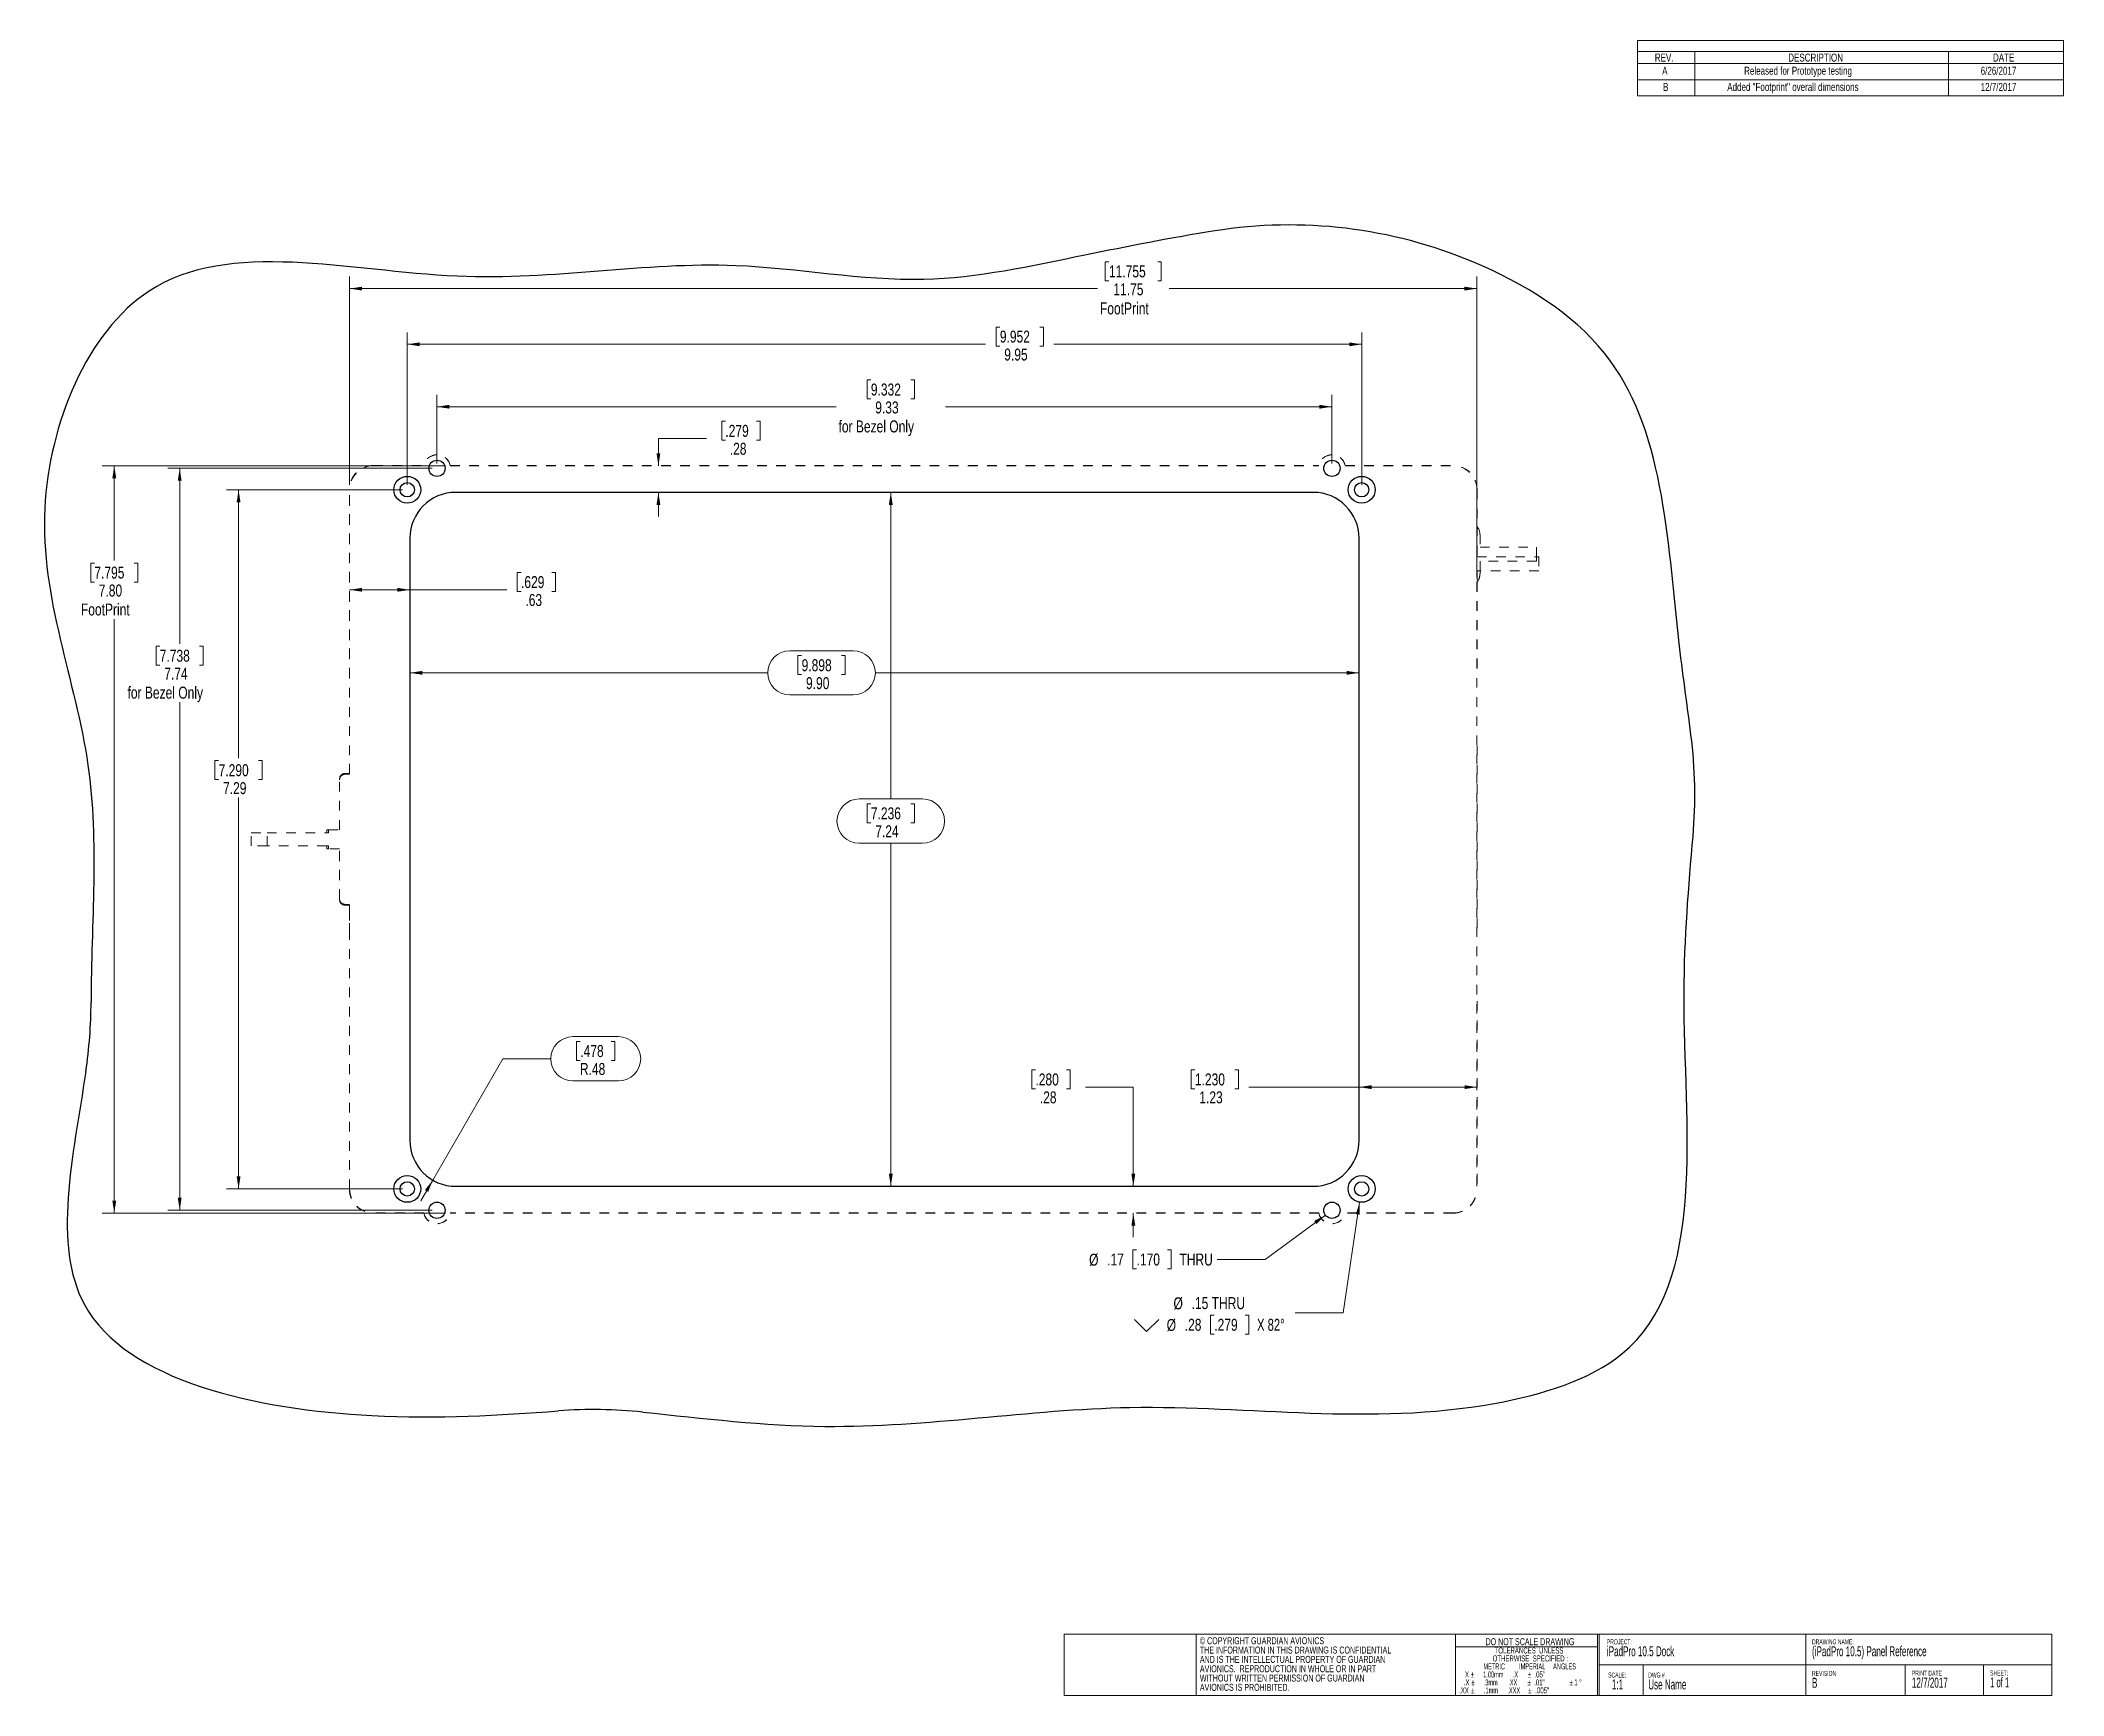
# Model space of a CAD drawing. Header units: inches. Extents: x 3.6 to 24.7, y 0.4 to 17.6.
import ezdxf

# ---------------------------------------------------------------- set-up
doc = ezdxf.new("R2010")
doc.units = ezdxf.units.IN
doc.header["$MEASUREMENT"] = 0
doc.linetypes.add('HIDDEN', pattern=[0.075, 0.05, -0.025])
doc.styles.add('SLDTEXTSTYLE0', font='TXT', dxfattribs={"width": 0.605})
doc.styles.add('SLDTEXTSTYLE1', font='TXT', dxfattribs={"width": 0.57})
doc.styles.add('SLDTEXTSTYLE2', font='TXT', dxfattribs={"width": 0.561765})
doc.styles.add('SLDTEXTSTYLE3', font='TXT', dxfattribs={"width": 0.56})
doc.styles.add('SLDTEXTSTYLE4', font='TXT', dxfattribs={"width": 0.5525})
doc.styles.add('SLDTEXTSTYLE5', font='TXT', dxfattribs={"width": 0.75})
doc.styles.add('SLDTEXTSTYLE6', font='TXT', dxfattribs={"width": 0.7})
doc.dimstyles.new('SLDDIMSTYLE0', dxfattribs={"dimtxt": 0.125, "dimasz": 0.13, "dimexe": 0, "dimexo": 0.0625, "dimgap": 0.03125, "dimtad": 0, "dimtih": 1, "dimtoh": 1, "dimrnd": 1e-09, "dimzin": 12, "dimdsep": 46, "dimtxsty": 'SLDTEXTSTYLE5', "dimsah": 1, "dimcen": 0.09, "dimadec": 0, "dimazin": 3, "dimtfac": 1, "dimtofl": 0, "dimtmove": 0, "dimatfit": 3, "dimfxl": 1, "dimfrac": 2, "dimtolj": 1, "dimtzin": 12, "dimarcsym": 0})
doc.dimstyles.new('SLDDIMSTYLE1', dxfattribs={"dimtxt": 0.125, "dimasz": 0.13, "dimexe": 0, "dimexo": 0.0625, "dimgap": 0.03125, "dimtad": 0, "dimtih": 1, "dimtoh": 1, "dimrnd": 1e-09, "dimzin": 4, "dimdsep": 46, "dimtxsty": 'SLDTEXTSTYLE5', "dimsah": 1, "dimcen": 0.09, "dimadec": 0, "dimazin": 1, "dimtfac": 1, "dimtofl": 0, "dimtmove": 0, "dimatfit": 3, "dimfxl": 1, "dimfrac": 2, "dimtolj": 1, "dimtzin": 12, "dimarcsym": 0})
doc.dimstyles.new('SLDDIMSTYLE2', dxfattribs={"dimtxt": 0.125, "dimasz": 0.13, "dimexe": 0, "dimexo": 0.0625, "dimgap": 0.03125, "dimtad": 0, "dimtih": 1, "dimtoh": 1, "dimrnd": 1e-09, "dimzin": 12, "dimdsep": 46, "dimtxsty": 'SLDTEXTSTYLE5', "dimsah": 1, "dimcen": 0, "dimadec": 0, "dimazin": 3, "dimtfac": 1, "dimtofl": 0, "dimtmove": 1, "dimatfit": 3, "dimfxl": 1, "dimfrac": 2, "dimtolj": 1, "dimtzin": 12, "dimarcsym": 0})
doc.dimstyles.new('SLDDIMSTYLE3', dxfattribs={"dimtxt": 0.125, "dimasz": 0.13, "dimexe": 0, "dimexo": 0.0625, "dimgap": 0.03125, "dimtad": 0, "dimtih": 1, "dimtoh": 1, "dimrnd": 1e-09, "dimzin": 12, "dimdsep": 46, "dimtxsty": 'SLDTEXTSTYLE5', "dimsah": 1, "dimcen": 0, "dimadec": 0, "dimazin": 3, "dimtfac": 1, "dimtofl": 0, "dimtmove": 0, "dimatfit": 3, "dimfxl": 1, "dimfrac": 2, "dimtolj": 1, "dimtzin": 12, "dimarcsym": 0})
doc.dimstyles.new('SLDDIMSTYLE4', dxfattribs={"dimtxt": 0.125, "dimasz": 0.13, "dimexe": 0, "dimexo": 0.0625, "dimgap": 0.03125, "dimtad": 0, "dimtih": 1, "dimtoh": 1, "dimrnd": 1e-09, "dimzin": 12, "dimdsep": 46, "dimtxsty": 'SLDTEXTSTYLE5', "dimsah": 1, "dimcen": 0.09, "dimadec": 0, "dimazin": 3, "dimtfac": 1, "dimtmove": 0, "dimatfit": 0, "dimfxl": 1, "dimfrac": 2, "dimtolj": 1, "dimtzin": 12, "dimarcsym": 0})

msp = doc.modelspace()

# ---------------------------------------------------------------- blocks, each defined once
blk = doc.blocks.new('SW_NOTE_0')
at = {"color": 0, "linetype": 'Continuous', "lineweight": 0, "attachment_point": 1, "style": 'SLDTEXTSTYLE0'}
for s, insert, char_height in [('PRINT DATE', (0, 0.067), 0.0521), ('12/7/2017', (0, -0.005), 0.1042)]:
    blk.add_mtext(s, dxfattribs=dict(at, insert=insert, char_height=char_height))
blk = doc.blocks.new('SW_NOTE_1')
at = {"color": 0, "linetype": 'Continuous', "lineweight": 0, "attachment_point": 1, "style": 'SLDTEXTSTYLE0'}
for s, insert, char_height in [('DRAWING NAME:', (0, 0.067), 0.05208), ('(iPadPro 10.5) Panel Reference', (0, -0.005), 0.10417)]:
    blk.add_mtext(s, dxfattribs=dict(at, insert=insert, char_height=char_height))
blk = doc.blocks.new('SW_NOTE_2')
at = {"color": 0, "linetype": 'Continuous', "lineweight": 0, "attachment_point": 1}
for s, insert, char_height, style in [('SHEET:', (0, 0.067), 0.0521, 'SLDTEXTSTYLE0'), ('1 of 1', (0, -0.005), 0.1042, 'SLDTEXTSTYLE1')]:
    blk.add_mtext(s, dxfattribs=dict(at, insert=insert, char_height=char_height, style=style))
blk = doc.blocks.new('SW_NOTE_3')
at = {"color": 0, "linetype": 'Continuous', "lineweight": 0, "attachment_point": 1, "style": 'SLDTEXTSTYLE0'}
for s, insert, char_height in [('REVISION', (0, 0.067), 0.0521), ('B', (0, -0.005), 0.104)]:
    blk.add_mtext(s, dxfattribs=dict(at, insert=insert, char_height=char_height))
blk = doc.blocks.new('SW_NOTE_4')
at = {"color": 0, "linetype": 'Continuous', "lineweight": 0, "attachment_point": 1, "style": 'SLDTEXTSTYLE0'}
for s, insert, char_height in [('DWG #', (0, 0.067), 0.0521), ('Use Name', (0, -0.005), 0.1042)]:
    blk.add_mtext(s, dxfattribs=dict(at, insert=insert, char_height=char_height))
blk = doc.blocks.new('SW_NOTE_5')
at = {"color": 0, "linetype": 'Continuous', "lineweight": 0, "attachment_point": 2}
for s, insert, char_height, style in [('DO NOT SCALE DRAWING', (0.621, 0.094), 0.07292, 'SLDTEXTSTYLE0'), ('METRIC         IMPERIAL     ANGLES', (0.618, -0.169), 0.0625, 'SLDTEXTSTYLE2'), ('OTHERWISE  SPECIFIED :', (0.625, -0.086), 0.0625, 'SLDTEXTSTYLE0'), ('TOLERANCES  UNLESS', (0.611, -0.003), 0.0625, 'SLDTEXTSTYLE0'), ('.XX', (-0.067, -0.419), 0.0625, 'SLDTEXTSTYLE0'), ('.X', (-0.039, -0.336), 0.0625, 'SLDTEXTSTYLE0'), ('X', (-0.035, -0.253), 0.0625, 'SLDTEXTSTYLE0'), ('%%p', (0.02, -0.253), 0.0625, 'SLDTEXTSTYLE0'), ('%%p', (0.027, -0.336), 0.0625, 'SLDTEXTSTYLE0'), ('1.00mm      .X', (0.315, -0.253), 0.0625, 'SLDTEXTSTYLE3'), ('.3mm       .XX', (0.314, -0.336), 0.0625, 'SLDTEXTSTYLE4'), ('.1mm      .XXX', (0.33, -0.419), 0.0625, 'SLDTEXTSTYLE3'), ('%%p', (0.613, -0.336), 0.0625, 'SLDTEXTSTYLE0'), ('%%p', (0.617, -0.253), 0.0625, 'SLDTEXTSTYLE0'), ('.01"', (0.719, -0.336), 0.0625, 'SLDTEXTSTYLE0'), ('.05"', (0.723, -0.253), 0.0625, 'SLDTEXTSTYLE0'), ('.005"', (0.749, -0.419), 0.0625, 'SLDTEXTSTYLE0'), ('%%p', (1.05, -0.336), 0.0625, 'SLDTEXTSTYLE0'), ('1', (1.101, -0.336), 0.0625, 'SLDTEXTSTYLE0'), ('%%d', (1.147, -0.336), 0.0625, 'SLDTEXTSTYLE0'), ('%%p', (0.026, -0.419), 0.0625, 'SLDTEXTSTYLE0'), ('%%p', (0.62, -0.419), 0.0625, 'SLDTEXTSTYLE0')]:
    blk.add_mtext(s, dxfattribs=dict(at, insert=insert, char_height=char_height, style=style))
blk = doc.blocks.new('SW_NOTE_6')
at = {"color": 0, "linetype": 'Continuous', "lineweight": 0, "attachment_point": 1, "style": 'SLDTEXTSTYLE0'}
for s, insert, char_height in [('SCALE:', (0, 0.067), 0.0521), ('1:1', (0.039, -0.005), 0.1042)]:
    blk.add_mtext(s, dxfattribs=dict(at, insert=insert, char_height=char_height))
blk = doc.blocks.new('SW_NOTE_7')
at = {"color": 0, "linetype": 'Continuous', "lineweight": 0, "attachment_point": 1, "style": 'SLDTEXTSTYLE0'}
for s, insert, char_height in [('PROJECT:', (0, 0.067), 0.0521), ('iPadPro 10.5 Dock', (0, -0.005), 0.10417)]:
    blk.add_mtext(s, dxfattribs=dict(at, insert=insert, char_height=char_height))
blk = doc.blocks.new('SW_NOTE_8')
at = {"color": 0, "linetype": 'Continuous', "lineweight": 0, "char_height": 0.07292, "attachment_point": 1, "style": 'SLDTEXTSTYLE0'}
for s, insert in [('© COPYRIGHT GUARDIAN AVIONICS', (0, 0.094)), ('AND IS THE INTELLECTUAL PROPERTY OF GUARDIAN', (0, -0.1)), ('AVIONICS.  REPRODUCTION IN WHOLE OR IN PART', (0, -0.198)), ('THE INFORMATION IN THIS DRAWING IS CONFIDENTIAL', (0, -0.003)), ('WITHOUT WRITTEN PERMISSION OF GUARDIAN', (0, -0.295)), ('AVIONICS IS PROHIBITED.', (0, -0.392))]:
    blk.add_mtext(s, dxfattribs=dict(at, insert=insert))
blk = doc.blocks.new('SW_TABLEANNOTATION_0')
at = {"color": 0, "linetype": 'Continuous', "lineweight": 18}
for p, q in [((0, 0), (0, -0.579)), ((4.444, 0), (0, 0)), ((4.444, -0.579), (4.444, 0)), ((0, -0.116), (4.444, -0.116)), ((0.6, -0.116), (0.6, -0.241)), ((3.244, -0.116), (3.244, -0.241)), ((0, -0.241), (4.444, -0.241)), ((0, -0.41), (4.444, -0.41)), ((0.6, -0.241), (0.6, -0.579)), ((3.244, -0.241), (3.244, -0.579)), ((0, -0.579), (4.444, -0.579))]:
    blk.add_line(p, q, dxfattribs=at)
at = {"color": 0, "linetype": 'Continuous', "lineweight": 18, "attachment_point": 1, "style": 'SLDTEXTSTYLE5'}
for s, insert, char_height in [('REV.', (0.182, -0.137), 0.0833), ('DESCRIPTION', (1.573, -0.137), 0.08333), ('DATE', (3.708, -0.137), 0.0833), ('A', (0.259, -0.274), 0.0833), ('Released for Prototype testing', (1.113, -0.274), 0.08333), ('6/26/2017', (3.58, -0.274), 0.0833), ('B', (0.268, -0.443), 0.0833), ('Added "Footprint" overall dimensions', (0.937, -0.443), 0.08333), ('12/7/2017', (3.58, -0.443), 0.0833)]:
    blk.add_mtext(s, dxfattribs=dict(at, insert=insert, char_height=char_height))
blk = doc.blocks.new('_D')
at = {"color": 7, "linetype": 'Continuous', "lineweight": 18}
for p, q in [((7.403, 13.013), (7.403, 14.605)), ((13.582, 14.66), (13.544, 14.66)), ((13.544, 14.66), (13.544, 14.462)), ((13.998, 14.66), (14.036, 14.66)), ((14.036, 14.66), (14.036, 14.462)), ((17.355, 13.013), (17.355, 14.605)), ((7.403, 14.48), (13.434, 14.48)), ((13.544, 14.462), (13.582, 14.462)), ((14.036, 14.462), (13.998, 14.462)), ((17.355, 14.48), (14.145, 14.48))]:
    blk.add_line(p, q, dxfattribs=at)
for points in [[(7.403, 14.48), (7.533, 14.46), (7.533, 14.5)], [(17.355, 14.48), (17.225, 14.5), (17.225, 14.46)]]:
    blk.add_solid(points, dxfattribs=at)
at = {"color": 7, "linetype": 'Continuous', "lineweight": 18, "char_height": 0.125, "attachment_point": 1, "style": 'SLDTEXTSTYLE5'}
for s, insert in [('9.952', (13.582, 14.623)), ('9.95', (13.628, 14.436))]:
    blk.add_mtext(s, dxfattribs=dict(at, insert=insert))
blk = doc.blocks.new('_D_1')
at = {"color": 7, "linetype": 'Continuous', "lineweight": 18}
for p, q in [((7.713, 13.237), (7.713, 13.954)), ((12.237, 14.109), (12.199, 14.109)), ((12.199, 14.109), (12.199, 13.91)), ((12.653, 14.109), (12.691, 14.109)), ((12.691, 14.109), (12.691, 13.91)), ((17.045, 13.237), (17.045, 13.954)), ((7.713, 13.829), (11.875, 13.829)), ((12.199, 13.91), (12.237, 13.91)), ((12.691, 13.91), (12.653, 13.91)), ((17.045, 13.829), (13.015, 13.829))]:
    blk.add_line(p, q, dxfattribs=at)
for points in [[(7.713, 13.829), (7.843, 13.809), (7.843, 13.849)], [(17.045, 13.829), (16.915, 13.849), (16.915, 13.809)]]:
    blk.add_solid(points, dxfattribs=at)
at = {"color": 7, "linetype": 'Continuous', "lineweight": 18, "char_height": 0.125, "attachment_point": 1, "style": 'SLDTEXTSTYLE5'}
for s, insert in [('9.332', (12.237, 14.071)), ('9.33', (12.283, 13.884)), ('for Bezel Only', (11.9, 13.686))]:
    blk.add_mtext(s, dxfattribs=dict(at, insert=insert))
blk = doc.blocks.new('_D_2')
at = {"color": 7, "linetype": 'Continuous', "lineweight": 18}
for p, q in [((7.353, 12.963), (5.519, 12.963)), ((5.644, 12.963), (5.644, 10.164)), ((5.436, 10.138), (5.398, 10.138)), ((5.398, 10.138), (5.398, 9.94)), ((5.852, 10.138), (5.89, 10.138)), ((5.89, 10.138), (5.89, 9.94)), ((5.398, 9.94), (5.436, 9.94)), ((5.89, 9.94), (5.852, 9.94)), ((5.644, 5.672), (5.644, 9.753)), ((7.353, 5.672), (5.519, 5.672))]:
    blk.add_line(p, q, dxfattribs=at)
for points in [[(5.644, 12.963), (5.624, 12.833), (5.664, 12.833)], [(5.644, 5.672), (5.664, 5.802), (5.624, 5.802)]]:
    blk.add_solid(points, dxfattribs=at)
at = {"color": 7, "linetype": 'Continuous', "lineweight": 18, "char_height": 0.125, "attachment_point": 1, "style": 'SLDTEXTSTYLE5'}
for s, insert in [('7.290', (5.436, 10.101)), ('7.29', (5.482, 9.914))]:
    blk.add_mtext(s, dxfattribs=dict(at, insert=insert))
blk = doc.blocks.new('_D_3')
at = {"color": 7, "linetype": 'Continuous', "lineweight": 18}
for p, q in [((7.663, 13.187), (4.905, 13.187)), ((5.03, 13.187), (5.03, 11.358)), ((4.822, 11.333), (4.784, 11.333)), ((4.784, 11.333), (4.784, 11.134)), ((5.238, 11.333), (5.276, 11.333)), ((5.276, 11.333), (5.276, 11.134)), ((4.784, 11.134), (4.822, 11.134)), ((5.276, 11.134), (5.238, 11.134)), ((5.03, 5.449), (5.03, 10.749)), ((7.663, 5.449), (4.905, 5.449))]:
    blk.add_line(p, q, dxfattribs=at)
for points in [[(5.03, 13.187), (5.01, 13.057), (5.05, 13.057)], [(5.03, 5.449), (5.05, 5.579), (5.01, 5.579)]]:
    blk.add_solid(points, dxfattribs=at)
at = {"color": 7, "linetype": 'Continuous', "lineweight": 18, "char_height": 0.125, "attachment_point": 1, "style": 'SLDTEXTSTYLE5'}
for s, insert in [('7.738', (4.822, 11.295)), ('7.74', (4.869, 11.108)), ('for Bezel Only', (4.486, 10.91))]:
    blk.add_mtext(s, dxfattribs=dict(at, insert=insert))
blk = doc.blocks.new('_D_4')
at = {"color": 7, "linetype": 'Continuous', "lineweight": 18}
for p, q in [((11.393, 11.284), (12.053, 11.284)), ((11.515, 11.234), (11.477, 11.234)), ((11.477, 11.234), (11.477, 11.035)), ((11.931, 11.234), (11.969, 11.234)), ((11.969, 11.234), (11.969, 11.035)), ((7.43, 11.054), (11.162, 11.054)), ((11.477, 11.035), (11.515, 11.035)), ((11.969, 11.035), (11.931, 11.035)), ((17.328, 11.054), (12.284, 11.054)), ((12.053, 10.823), (11.393, 10.823))]:
    blk.add_line(p, q, dxfattribs=at)
for centre, start, end in [((11.393, 11.054), 90, 270), ((12.053, 11.054), 270, 90)]:
    blk.add_arc(centre, 0.231, start, end, dxfattribs=at)
for points in [[(7.43, 11.054), (7.56, 11.034), (7.56, 11.074)], [(17.328, 11.054), (17.198, 11.074), (17.198, 11.034)]]:
    blk.add_solid(points, dxfattribs=at)
at = {"color": 7, "linetype": 'Continuous', "lineweight": 18, "char_height": 0.125, "attachment_point": 1, "style": 'SLDTEXTSTYLE5'}
for s, insert in [('9.898', (11.515, 11.196)), ('9.90', (11.561, 11.009))]:
    blk.add_mtext(s, dxfattribs=dict(at, insert=insert))
blk = doc.blocks.new('_D_5')
at = {"color": 7, "linetype": 'Continuous', "lineweight": 18}
for p, q in [((12.445, 12.936), (12.445, 9.739)), ((12.115, 9.739), (12.775, 9.739)), ((12.237, 9.688), (12.199, 9.688)), ((12.199, 9.688), (12.199, 9.489)), ((12.653, 9.688), (12.691, 9.688)), ((12.691, 9.688), (12.691, 9.489)), ((12.199, 9.489), (12.237, 9.489)), ((12.691, 9.489), (12.653, 9.489)), ((12.775, 9.277), (12.115, 9.277)), ((12.445, 5.699), (12.445, 9.277))]:
    blk.add_line(p, q, dxfattribs=at)
for centre, start, end in [((12.115, 9.508), 90, 270), ((12.775, 9.508), 270, 90)]:
    blk.add_arc(centre, 0.231, start, end, dxfattribs=at)
for points in [[(12.445, 12.936), (12.425, 12.806), (12.465, 12.806)], [(12.445, 5.699), (12.465, 5.829), (12.425, 5.829)]]:
    blk.add_solid(points, dxfattribs=at)
at = {"color": 7, "linetype": 'Continuous', "lineweight": 18, "char_height": 0.125, "attachment_point": 1, "style": 'SLDTEXTSTYLE5'}
for s, insert in [('7.236', (12.237, 9.651)), ('7.24', (12.283, 9.464))]:
    blk.add_mtext(s, dxfattribs=dict(at, insert=insert))
blk = doc.blocks.new('_D_6')
at = {"color": 7, "linetype": 'Continuous', "lineweight": 18}
for p, q in [((9.131, 7.26), (9.606, 7.26)), ((9.207, 7.209), (9.169, 7.209)), ((9.169, 7.209), (9.169, 7.011)), ((9.53, 7.209), (9.568, 7.209)), ((9.568, 7.209), (9.568, 7.011)), ((7.669, 5.763), (8.4, 7.029)), ((8.4, 7.029), (8.9, 7.029)), ((9.169, 7.011), (9.207, 7.011)), ((9.568, 7.011), (9.53, 7.011)), ((9.606, 6.799), (9.131, 6.799)), ((7.669, 5.763), (7.544, 5.547))]:
    blk.add_line(p, q, dxfattribs=at)
for centre, start, end in [((9.131, 7.029), 90, 270), ((9.606, 7.029), 270, 90)]:
    blk.add_arc(centre, 0.231, start, end, dxfattribs=at)
blk.add_solid([(7.669, 5.763), (7.587, 5.661), (7.621, 5.641)], dxfattribs=at)
at = {"color": 7, "linetype": 'Continuous', "lineweight": 18, "char_height": 0.125, "attachment_point": 1, "style": 'SLDTEXTSTYLE5'}
for s, insert in [('.478', (9.207, 7.172)), ('R.48', (9.203, 6.985))]:
    blk.add_mtext(s, dxfattribs=dict(at, insert=insert))
blk = doc.blocks.new('_D_7')
at = {"color": 7, "linetype": 'Continuous', "lineweight": 18}
for p, q in [((16.977, 5.398), (16.349, 4.936)), ((15.008, 5.036), (14.97, 5.036)), ((14.97, 5.036), (14.97, 4.837)), ((15.332, 5.036), (15.37, 5.036)), ((15.37, 5.036), (15.37, 4.837)), ((16.349, 4.936), (15.849, 4.936)), ((14.97, 4.837), (15.008, 4.837)), ((15.37, 4.837), (15.332, 4.837))]:
    blk.add_line(p, q, dxfattribs=at)
blk.add_solid([(16.977, 5.398), (16.86, 5.337), (16.884, 5.305)], dxfattribs=at)
at = {"color": 7, "linetype": 'Continuous', "lineweight": 18, "char_height": 0.125, "attachment_point": 1, "style": 'SLDTEXTSTYLE5'}
for s, insert in [('%%c', (14.513, 4.996)), ('.17', (14.701, 4.998)), ('.170', (15.008, 4.998)), ('THRU', (15.455, 4.998))]:
    blk.add_mtext(s, dxfattribs=dict(at, insert=insert))
blk = doc.blocks.new('SW_SYMBOL_HOLE_SINK')
at = {"color": 0, "linetype": 'Continuous', "lineweight": 18}
for p, q in [((0, 34.4), (31.5, 3)), ((31.5, 3), (63, 34.4))]:
    blk.add_line(p, q, dxfattribs=at)
blk = doc.blocks.new('_D_8')
at = {"color": 7, "linetype": 'Continuous', "lineweight": 18}
for p, q in [((17.334, 5.535), (17.162, 4.381)), ((15.818, 4.354), (15.779, 4.354)), ((15.779, 4.354), (15.779, 4.156)), ((16.141, 4.354), (16.179, 4.354)), ((16.179, 4.354), (16.179, 4.156)), ((17.162, 4.381), (16.662, 4.381)), ((15.779, 4.156), (15.818, 4.156)), ((16.179, 4.156), (16.141, 4.156))]:
    blk.add_line(p, q, dxfattribs=at)
blk.add_solid([(17.334, 5.535), (17.295, 5.409), (17.335, 5.403)], dxfattribs=at)
at = {"color": 7, "linetype": 'Continuous', "lineweight": 18, "xscale": 0.0040555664, "yscale": 0.0040555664, "zscale": 0.0040555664}
blk.add_blockref('SW_SYMBOL_HOLE_SINK', (14.985, 4.171), dxfattribs=at)
at = {"color": 7, "linetype": 'Continuous', "lineweight": 18, "char_height": 0.125, "attachment_point": 1}
for s, insert, style in [('%%c', (15.393, 4.541), 'SLDTEXTSTYLE5'), ('.15 THRU', (15.582, 4.543), 'SLDTEXTSTYLE5'), ('%%c', (15.322, 4.315), 'SLDTEXTSTYLE5'), ('.28', (15.51, 4.317), 'SLDTEXTSTYLE5'), ('.279', (15.818, 4.317), 'SLDTEXTSTYLE5'), ('X 82°', (16.264, 4.317), 'SLDTEXTSTYLE6')]:
    blk.add_mtext(s, dxfattribs=dict(at, insert=insert, style=style))
blk = doc.blocks.new('_D_9')
at = {"color": 7, "linetype": 'Continuous', "lineweight": 18}
for p, q in [((8.589, 12.1), (8.55, 12.1)), ((8.55, 12.1), (8.55, 11.902)), ((8.912, 12.1), (8.95, 12.1)), ((8.95, 12.1), (8.95, 11.902)), ((6.802, 11.92), (7.43, 11.92)), ((7.43, 11.92), (8.441, 11.92)), ((8.55, 11.902), (8.589, 11.902)), ((8.95, 11.902), (8.912, 11.902))]:
    blk.add_line(p, q, dxfattribs=at)
for points in [[(6.802, 11.92), (6.932, 11.9), (6.932, 11.94)], [(7.43, 11.92), (7.3, 11.94), (7.3, 11.9)]]:
    blk.add_solid(points, dxfattribs=at)
at = {"color": 7, "linetype": 'Continuous', "lineweight": 18, "char_height": 0.125, "attachment_point": 1, "style": 'SLDTEXTSTYLE5'}
for s, insert in [('.629', (8.589, 12.063)), ('.63', (8.635, 11.876))]:
    blk.add_mtext(s, dxfattribs=dict(at, insert=insert))
blk = doc.blocks.new('_D_10')
at = {"color": 7, "linetype": 'Continuous', "lineweight": 18}
for p, q in [((10.72, 13.677), (10.682, 13.677)), ((10.682, 13.677), (10.682, 13.479)), ((11.043, 13.677), (11.082, 13.677)), ((11.082, 13.677), (11.082, 13.479)), ((10.522, 13.497), (10.022, 13.497)), ((10.022, 13.497), (10.022, 13.214)), ((10.682, 13.479), (10.72, 13.479)), ((11.082, 13.479), (11.043, 13.479)), ((10.022, 12.936), (10.022, 12.686))]:
    blk.add_line(p, q, dxfattribs=at)
for points in [[(10.022, 13.214), (10.042, 13.344), (10.002, 13.344)], [(10.022, 12.936), (10.002, 12.806), (10.042, 12.806)]]:
    blk.add_solid(points, dxfattribs=at)
at = {"color": 7, "linetype": 'Continuous', "lineweight": 18, "char_height": 0.125, "attachment_point": 1, "style": 'SLDTEXTSTYLE5'}
for s, insert in [('.279', (10.72, 13.64)), ('.28', (10.766, 13.453))]:
    blk.add_mtext(s, dxfattribs=dict(at, insert=insert))
blk = doc.blocks.new('_D_11')
at = {"color": 7, "linetype": 'Continuous', "lineweight": 18}
for p, q in [((15.616, 6.913), (15.578, 6.913)), ((15.578, 6.913), (15.578, 6.715)), ((16.031, 6.913), (16.069, 6.913)), ((16.069, 6.913), (16.069, 6.715)), ((15.578, 6.715), (15.616, 6.715)), ((16.069, 6.715), (16.031, 6.715)), ((17.328, 6.733), (16.179, 6.733)), ((18.558, 6.733), (17.328, 6.733))]:
    blk.add_line(p, q, dxfattribs=at)
for points in [[(17.328, 6.733), (17.458, 6.713), (17.458, 6.753)], [(18.558, 6.733), (18.428, 6.753), (18.428, 6.713)]]:
    blk.add_solid(points, dxfattribs=at)
at = {"color": 7, "linetype": 'Continuous', "lineweight": 18, "char_height": 0.125, "attachment_point": 1, "style": 'SLDTEXTSTYLE5'}
for s, insert in [('1.230', (15.616, 6.876)), ('1.23', (15.662, 6.689))]:
    blk.add_mtext(s, dxfattribs=dict(at, insert=insert))
blk = doc.blocks.new('_D_12')
at = {"color": 7, "linetype": 'Continuous', "lineweight": 18}
for p, q in [((13.953, 6.913), (13.914, 6.913)), ((13.914, 6.913), (13.914, 6.715)), ((14.276, 6.913), (14.314, 6.913)), ((14.314, 6.913), (14.314, 6.715)), ((13.914, 6.715), (13.953, 6.715)), ((14.314, 6.715), (14.276, 6.715)), ((14.474, 6.733), (14.974, 6.733)), ((14.974, 6.733), (14.974, 5.699)), ((14.974, 5.419), (14.974, 5.169))]:
    blk.add_line(p, q, dxfattribs=at)
for points in [[(14.974, 5.699), (14.994, 5.829), (14.954, 5.829)], [(14.974, 5.419), (14.954, 5.289), (14.994, 5.289)]]:
    blk.add_solid(points, dxfattribs=at)
at = {"color": 7, "linetype": 'Continuous', "lineweight": 18, "char_height": 0.125, "attachment_point": 1, "style": 'SLDTEXTSTYLE5'}
for s, insert in [('.280', (13.953, 6.876)), ('.28', (13.999, 6.689))]:
    blk.add_mtext(s, dxfattribs=dict(at, insert=insert))
blk = doc.blocks.new('_D_13')
at = {"color": 7, "linetype": 'Continuous', "lineweight": 18}
for p, q in [((14.72, 15.34), (14.682, 15.34)), ((14.682, 15.34), (14.682, 15.141)), ((15.228, 15.34), (15.266, 15.34)), ((15.266, 15.34), (15.266, 15.141)), ((6.802, 13.014), (6.802, 15.186)), ((6.802, 15.061), (14.601, 15.061)), ((14.682, 15.141), (14.72, 15.141)), ((15.266, 15.141), (15.228, 15.141)), ((18.557, 15.061), (15.347, 15.061)), ((18.557, 12.05), (18.557, 15.186))]:
    blk.add_line(p, q, dxfattribs=at)
for points in [[(6.802, 15.061), (6.932, 15.041), (6.932, 15.081)], [(18.557, 15.061), (18.427, 15.081), (18.427, 15.041)]]:
    blk.add_solid(points, dxfattribs=at)
at = {"color": 7, "linetype": 'Continuous', "lineweight": 18, "char_height": 0.125, "attachment_point": 1, "style": 'SLDTEXTSTYLE5'}
for s, insert in [('11.755', (14.72, 15.303)), ('11.75', (14.766, 15.116)), ('FootPrint', (14.626, 14.917))]:
    blk.add_mtext(s, dxfattribs=dict(at, insert=insert))
blk = doc.blocks.new('_D_14')
at = {"color": 7, "linetype": 'Continuous', "lineweight": 18}
for p, q in [((7.8, 13.214), (4.223, 13.214)), ((4.348, 13.214), (4.348, 12.225)), ((4.14, 12.199), (4.102, 12.199)), ((4.102, 12.199), (4.102, 12.001)), ((4.556, 12.199), (4.594, 12.199)), ((4.594, 12.199), (4.594, 12.001)), ((4.102, 12.001), (4.14, 12.001)), ((4.594, 12.001), (4.556, 12.001)), ((4.348, 5.419), (4.348, 11.615)), ((7.801, 5.419), (4.223, 5.419))]:
    blk.add_line(p, q, dxfattribs=at)
for points in [[(4.348, 13.214), (4.328, 13.084), (4.368, 13.084)], [(4.348, 5.419), (4.368, 5.549), (4.328, 5.549)]]:
    blk.add_solid(points, dxfattribs=at)
at = {"color": 7, "linetype": 'Continuous', "lineweight": 18, "char_height": 0.125, "attachment_point": 1, "style": 'SLDTEXTSTYLE5'}
for s, insert in [('7.795', (4.14, 12.162)), ('7.80', (4.186, 11.975)), ('FootPrint', (4, 11.777))]:
    blk.add_mtext(s, dxfattribs=dict(at, insert=insert))

# ---------------------------------------------------------------- dimensions: what is measured, and where the dimension line sits
at = {"color": 7, "linetype": 'Continuous', "lineweight": 18}
for base, p1, p2, text, picture, middle in [((18.556527, 15.060633), (6.801529, 12.964401), (18.556527, 11.999773), '<>\\PFootPrint', '_D_13', (14.974223, 15.060633)), ((17.045, 13.829), (7.713, 13.187), (17.045, 13.187), '<>\\Pfor Bezel Only', '_D_1', (12.445, 13.829))]:
    dim = msp.add_linear_dim(base=base, p1=p1, p2=p2, text=text, dimstyle='SLDDIMSTYLE0', dxfattribs=at)
    dim.commit()
    dim.dimension.update_dxf_attribs({"geometry": picture, "text_midpoint": middle, "dimtype": 160})
for base, p1, p2, dimstyle, picture, middle in [((17.355, 14.48), (7.403, 12.963), (17.355, 12.963), 'SLDDIMSTYLE0', '_D', (13.79, 14.48)), ((6.802, 11.92), (7.43, 12.458), (6.802, 12.964), 'SLDDIMSTYLE0', '_D_9', (8.75, 11.92)), ((17.328, 11.054), (7.43, 12.458), (17.328, 12.458), 'SLDDIMSTYLE1', '_D_4', (11.723, 11.054)), ((18.558, 6.733), (17.328, 6.177), (18.558, 7.628), 'SLDDIMSTYLE0', '_D_11', (15.823, 6.733))]:
    dim = msp.add_linear_dim(base=base, p1=p1, p2=p2, dimstyle=dimstyle, dxfattribs=at)
    dim.commit()
    dim.dimension.update_dxf_attribs({"geometry": picture, "text_midpoint": middle, "dimtype": 160})
for base, p1, p2, dimstyle, picture, middle in [((10.022, 12.936), (7.85, 13.214), (7.908, 12.936), 'SLDDIMSTYLE4', '_D_10', (10.022, 13.497)), ((5.644, 5.672), (7.403, 12.963), (7.403, 5.672), 'SLDDIMSTYLE0', '_D_2', (5.644, 9.958)), ((12.445, 5.699), (16.85, 12.936), (16.85, 5.699), 'SLDDIMSTYLE0', '_D_5', (12.445, 9.508)), ((14.974, 5.699), (16.907, 5.419), (16.85, 5.699), 'SLDDIMSTYLE4', '_D_12', (14.974, 6.733))]:
    dim = msp.add_linear_dim(base=base, p1=p1, p2=p2, angle=90, dimstyle=dimstyle, dxfattribs=at)
    dim.commit()
    dim.dimension.update_dxf_attribs({"geometry": picture, "text_midpoint": middle, "dimtype": 160})
for base, p1, p2, text, dimstyle, picture, middle in [((4.3481, 5.4191), (7.8497, 13.2144), (7.8511, 5.4191), '<>\\PFootPrint', 'SLDDIMSTYLE1', '_D_14', (4.3481, 11.92)), ((5.03, 5.449), (7.713, 13.187), (7.713, 5.449), '<>\\Pfor Bezel Only', 'SLDDIMSTYLE0', '_D_3', (5.03, 11.054))]:
    dim = msp.add_linear_dim(base=base, p1=p1, p2=p2, angle=90, text=text, dimstyle=dimstyle, dxfattribs=at)
    dim.commit()
    dim.dimension.update_dxf_attribs({"geometry": picture, "text_midpoint": middle, "dimtype": 160})
dim = msp.add_radius_dim(center=(7.908, 6.177), mpoint=(7.669, 5.763), dimstyle='SLDDIMSTYLE2', dxfattribs=at)
dim.commit()
dim.dimension.update_dxf_attribs({"geometry": '_D_6', "text_midpoint": (9.369, 7.029), "dimtype": 164})
for p1, p2, text, picture, middle in [((17.375, 5.81), (17.334, 5.535), '%%c.15 THRU\\P{\\fGDT;w}<> X 82°', '_D_8', (15.823, 4.355)), ((17.113, 5.499), (16.977, 5.398), '<> THRU', '_D_7', (15.181, 4.936))]:
    dim = msp.add_diameter_dim_2p(p1=p1, p2=p2, text=text, dimstyle='SLDDIMSTYLE3', dxfattribs=at)
    dim.commit()
    dim.dimension.update_dxf_attribs({"geometry": picture, "text_midpoint": middle, "dimtype": 163})

# ---------------------------------------------------------------- linework, layer by layer
at = {"color": 7, "linetype": 'HIDDEN', "lineweight": 18}
for p, q in [((7.05, 13.216), (7.575, 13.216)), ((7.051, 13.214), (7.576, 13.214)), ((7.85, 13.214), (16.908, 13.214)), ((7.851, 13.216), (16.907, 13.216)), ((17.182, 13.214), (18.307, 13.214)), ((17.183, 13.216), (18.308, 13.216)), ((6.8, 11.007), (6.8, 12.966)), ((6.802, 9.996), (6.802, 12.964)), ((18.557, 12.964), (18.557, 12.581)), ((18.558, 12.966), (18.558, 12.579)), ((18.558, 12.579), (18.558, 12.265)), ((18.589, 12.496), (18.589, 12.364)), ((18.558, 12.265), (19.177, 12.265)), ((18.589, 12.364), (19.177, 12.364)), ((19.177, 12.364), (19.177, 12.265)), ((19.177, 12.265), (19.177, 12.218)), ((19.177, 12.265), (19.201, 12.265)), ((19.201, 12.265), (19.201, 12.119)), ((18.558, 12.119), (18.558, 12.002)), ((18.589, 12.119), (18.558, 12.119)), ((18.589, 12.218), (18.589, 12.119)), ((19.177, 12.218), (18.589, 12.218)), ((18.589, 12.119), (18.589, 12.085)), ((19.201, 12.119), (18.589, 12.119)), ((18.557, 12), (18.557, 5.671)), ((18.558, 12.002), (18.558, 11.007)), ((6.8, 10.005), (6.8, 10.292)), ((18.558, 10.292), (18.558, 8.343)), ((6.695, 9.418), (6.695, 9.946)), ((6.697, 9.418), (6.697, 9.937)), ((6.754, 10.005), (6.8, 10.005)), ((6.756, 9.996), (6.802, 9.996)), ((5.777, 9.249), (5.777, 9.387)), ((5.777, 9.387), (5.941, 9.387)), ((5.941, 9.387), (6.565, 9.387)), ((5.941, 9.249), (5.941, 9.387)), ((6.565, 9.387), (6.565, 9.418)), ((6.565, 9.418), (6.583, 9.418)), ((6.565, 9.387), (6.583, 9.387)), ((6.583, 9.418), (6.695, 9.418)), ((6.583, 9.387), (6.583, 9.418)), ((6.695, 9.418), (6.697, 9.418)), ((5.941, 9.249), (5.777, 9.249)), ((6.565, 9.249), (5.941, 9.249)), ((6.583, 9.249), (6.565, 9.249)), ((6.565, 9.218), (6.565, 9.249)), ((6.583, 9.218), (6.565, 9.218)), ((6.583, 9.218), (6.583, 9.249)), ((6.695, 9.218), (6.583, 9.218)), ((6.695, 8.69), (6.695, 9.218)), ((6.697, 9.218), (6.695, 9.218)), ((6.697, 8.698), (6.697, 9.218)), ((6.8, 8.63), (6.754, 8.63)), ((6.802, 8.639), (6.756, 8.639)), ((6.8, 8.343), (6.8, 8.63)), ((6.802, 5.671), (6.802, 8.639)), ((6.8, 5.669), (6.8, 7.628)), ((18.558, 7.628), (18.558, 5.669)), ((7.575, 5.419), (7.05, 5.419)), ((7.576, 5.421), (7.051, 5.421)), ((16.908, 5.421), (7.85, 5.421)), ((16.907, 5.419), (7.851, 5.419)), ((18.307, 5.421), (17.182, 5.421)), ((18.308, 5.419), (17.183, 5.419))]:
    msp.add_line(p, q, dxfattribs=at)
at = {"color": 7, "linetype": 'Continuous', "lineweight": 25}
for p, q in [((16.85, 12.936), (7.908, 12.936)), ((7.43, 12.458), (7.43, 6.177)), ((17.328, 6.177), (17.328, 12.458)), ((7.908, 5.699), (16.85, 5.699))]:
    msp.add_line(p, q, dxfattribs=at)
at = {"color": 7, "linetype": 'Continuous', "lineweight": 18}
for p, q in [((14.252, 1.028), (14.252, 0.388)), ((14.252, 1.028), (24.552, 1.028)), ((15.628, 1.028), (15.628, 0.388)), ((18.334, 1.028), (18.334, 0.388)), ((19.814, 0.895), (18.334, 0.895)), ((19.814, 1.028), (19.814, 0.388)), ((19.83, 1.028), (19.83, 0.388)), ((21.985, 1.028), (21.985, 0.708)), ((24.552, 0.388), (24.552, 1.028)), ((19.83, 0.708), (20.953, 0.708)), ((20.292, 0.708), (20.292, 0.388)), ((20.953, 0.708), (24.552, 0.708)), ((21.985, 0.388), (21.985, 0.708)), ((23.021, 0.708), (23.021, 0.388)), ((23.84, 0.708), (23.84, 0.388)), ((24.552, 0.388), (14.252, 0.388))]:
    msp.add_line(p, q, dxfattribs=at)
at = {"color": 7, "linetype": 'Continuous', "lineweight": 25}
for centre, radius in [((7.403, 12.963), 0.14), ((7.713, 13.187), 0.0847), ((17.045, 13.187), 0.0847), ((17.355, 12.963), 0.14), ((7.403, 12.963), 0.0747), ((17.355, 12.963), 0.0748), ((7.403, 5.672), 0.14), ((7.403, 5.672), 0.0747), ((17.355, 5.672), 0.14), ((17.355, 5.672), 0.0748), ((7.713, 5.449), 0.0848), ((17.045, 5.449), 0.0847)]:
    msp.add_circle(centre, radius, dxfattribs=at)
for centre, radius, start, end in [((16.604, 10.804), 4.921, 67.1766, 99.124), ((7.908, 12.458), 0.478, 90, 180), ((16.85, 12.458), 0.478, 0, 90), ((15.908, 9.778), 4.921, 355.0086, 7.3568), ((-0.815, 7.63), 4.921, 351.4125, 359.9013), ((7.908, 6.177), 0.478, 180, 270), ((16.85, 6.177), 0.478, 270, 0), ((9.347, -1.55), 4.921, 84.0218, 94.2868)]:
    msp.add_arc(centre, radius, start, end, dxfattribs=at)
at = {"color": 7, "linetype": 'HIDDEN', "lineweight": 18}
for centre, radius, start, end in [((7.713, 13.187), 0.141, 12.0771, 167.9229), ((7.713, 13.187), 0.14, 11.5099, 168.4901), ((17.045, 13.187), 0.141, 12.0771, 167.9229), ((17.045, 13.187), 0.14, 11.5099, 168.4901), ((7.713, 5.449), 0.141, 192.0771, 347.9229), ((7.713, 5.449), 0.14, 191.5099, 348.4901), ((17.045, 5.449), 0.141, 192.0771, 347.9229), ((17.045, 5.449), 0.14, 191.5099, 348.4901)]:
    msp.add_arc(centre, radius, start, end, dxfattribs=at)
for centre, major_axis, ratio, start_param, end_param in [((7.05, 12.966), (-0.177, 0.177), 0.999695, 5.497939, 7.068431), ((7.052, 12.964), (0.177, -0.177), 0.999695, 2.356347, 3.926839), ((18.306, 12.964), (-0.177, -0.177), 0.999695, 2.356347, 3.926839), ((18.308, 12.966), (0.177, 0.177), 0.999695, 5.497939, 7.068431), ((18.46, 12.496), (0.0908, 0.0908), 0.999838, 6.201786, 6.222123), ((18.46, 12.496), (0.0908, 0.0908), 0.999838, 5.497939, 6.201786), ((18.46, 12.085), (0.0908, -0.0908), 0.999838, 0.081399, 0.785246), ((18.46, 12.085), (0.0908, -0.0908), 0.999838, 0.061062, 0.081399), ((6.755, 9.945), (-0.0116, 0.0581), 0.996044, 6.087018, 7.656293), ((6.756, 9.937), (-0.0116, 0.0581), 0.996044, 6.087018, 7.656293), ((6.755, 8.69), (0.0116, 0.0581), 0.996044, 1.768485, 3.33776), ((6.756, 8.698), (0.0116, 0.0581), 0.996044, 1.768485, 3.33776), ((7.05, 5.669), (-0.177, -0.177), 0.999695, 5.497939, 7.068431), ((7.052, 5.671), (0.177, 0.177), 0.999695, 2.356347, 3.926839), ((18.306, 5.671), (-0.177, 0.177), 0.999695, 2.356347, 3.926839), ((18.308, 5.669), (0.177, -0.177), 0.999695, 5.497939, 7.068431)]:
    msp.add_ellipse(centre, major_axis=major_axis, ratio=ratio, start_param=start_param, end_param=end_param, dxfattribs=at)
at = {"color": 7, "linetype": 'Continuous', "lineweight": 25}
for points, knots in [([(15.824, 15.663), (15.368, 15.59), (14.347, 15.391), (13.352, 15.17), (12.79, 15.157), (12.139, 15.142), (10.497, 15.469), (7.922, 14.932), (4.567, 15.845), (3.238, 12.604), (4.28, 10.213), (4.107, 8.439), (4.106, 7.621)], [0.9502864, 0.9502864, 0.9502864, 0.9502864, 0.972339, 1, 1, 1, 1.0320862, 1.0794971, 1.1319448, 1.1729668, 1.2172306, 1.257521, 1.257521, 1.257521, 1.257521]), ([(20.789, 10.409), (20.747, 10.731), (20.553, 12.101), (20.487, 14.236), (19.045, 15.116), (18.513, 15.34)], [0.77734003, 0.77734003, 0.77734003, 0.77734003, 0.79322337, 0.84364381, 0.87093526, 0.87093526, 0.87093526, 0.87093526]), ([(9.859, 3.344), (10.487, 3.278), (12.198, 3.073), (15.153, 3.598), (17.896, 3.118), (21.07, 4.082), (20.607, 6.991), (20.765, 8.83), (20.811, 9.35)], [0.4728809, 0.4728809, 0.4728809, 0.4728809, 0.5036995, 0.555646, 0.617685, 0.6408922, 0.7031956, 0.7289602, 0.7289602, 0.7289602, 0.7289602]), ([(4.051, 6.895), (3.916, 6.005), (3.422, 3.883), (6.646, 3.201), (8.366, 3.311), (8.979, 3.357)], [0.2985176, 0.2985176, 0.2985176, 0.2985176, 0.3387163, 0.391146, 0.4218092, 0.4218092, 0.4218092, 0.4218092])]:
    msp.add_open_spline(points, degree=3, knots=knots, dxfattribs=at)

# ---------------------------------------------------------------- block references
at = {"color": 7, "linetype": 'Continuous', "lineweight": 18}
msp.add_blockref('SW_TABLEANNOTATION_0', (20.23, 17.649), dxfattribs=at)
at = {"color": 7, "linetype": 'Continuous', "lineweight": 0}
for name, p in [('SW_NOTE_8', (15.668, 0.902)), ('SW_NOTE_5', (18.489, 0.892)), ('SW_NOTE_7', (19.912, 0.907)), ('SW_NOTE_1', (22.051, 0.907)), ('SW_NOTE_3', (22.051, 0.578)), ('SW_NOTE_0', (23.092, 0.58)), ('SW_NOTE_2', (23.908, 0.582)), ('SW_NOTE_6', (19.925, 0.561)), ('SW_NOTE_4', (20.343, 0.561))]:
    msp.add_blockref(name, p, dxfattribs=at)

msp.set_redraw_order([(e.dxf.handle, doc.entitydb.next_handle()) for e in msp.query("TEXT MTEXT ATTDEF DIMENSION ARC_DIMENSION")])  # texts and dimensions are drawn at this point

doc.saveas('drawing.dxf')
